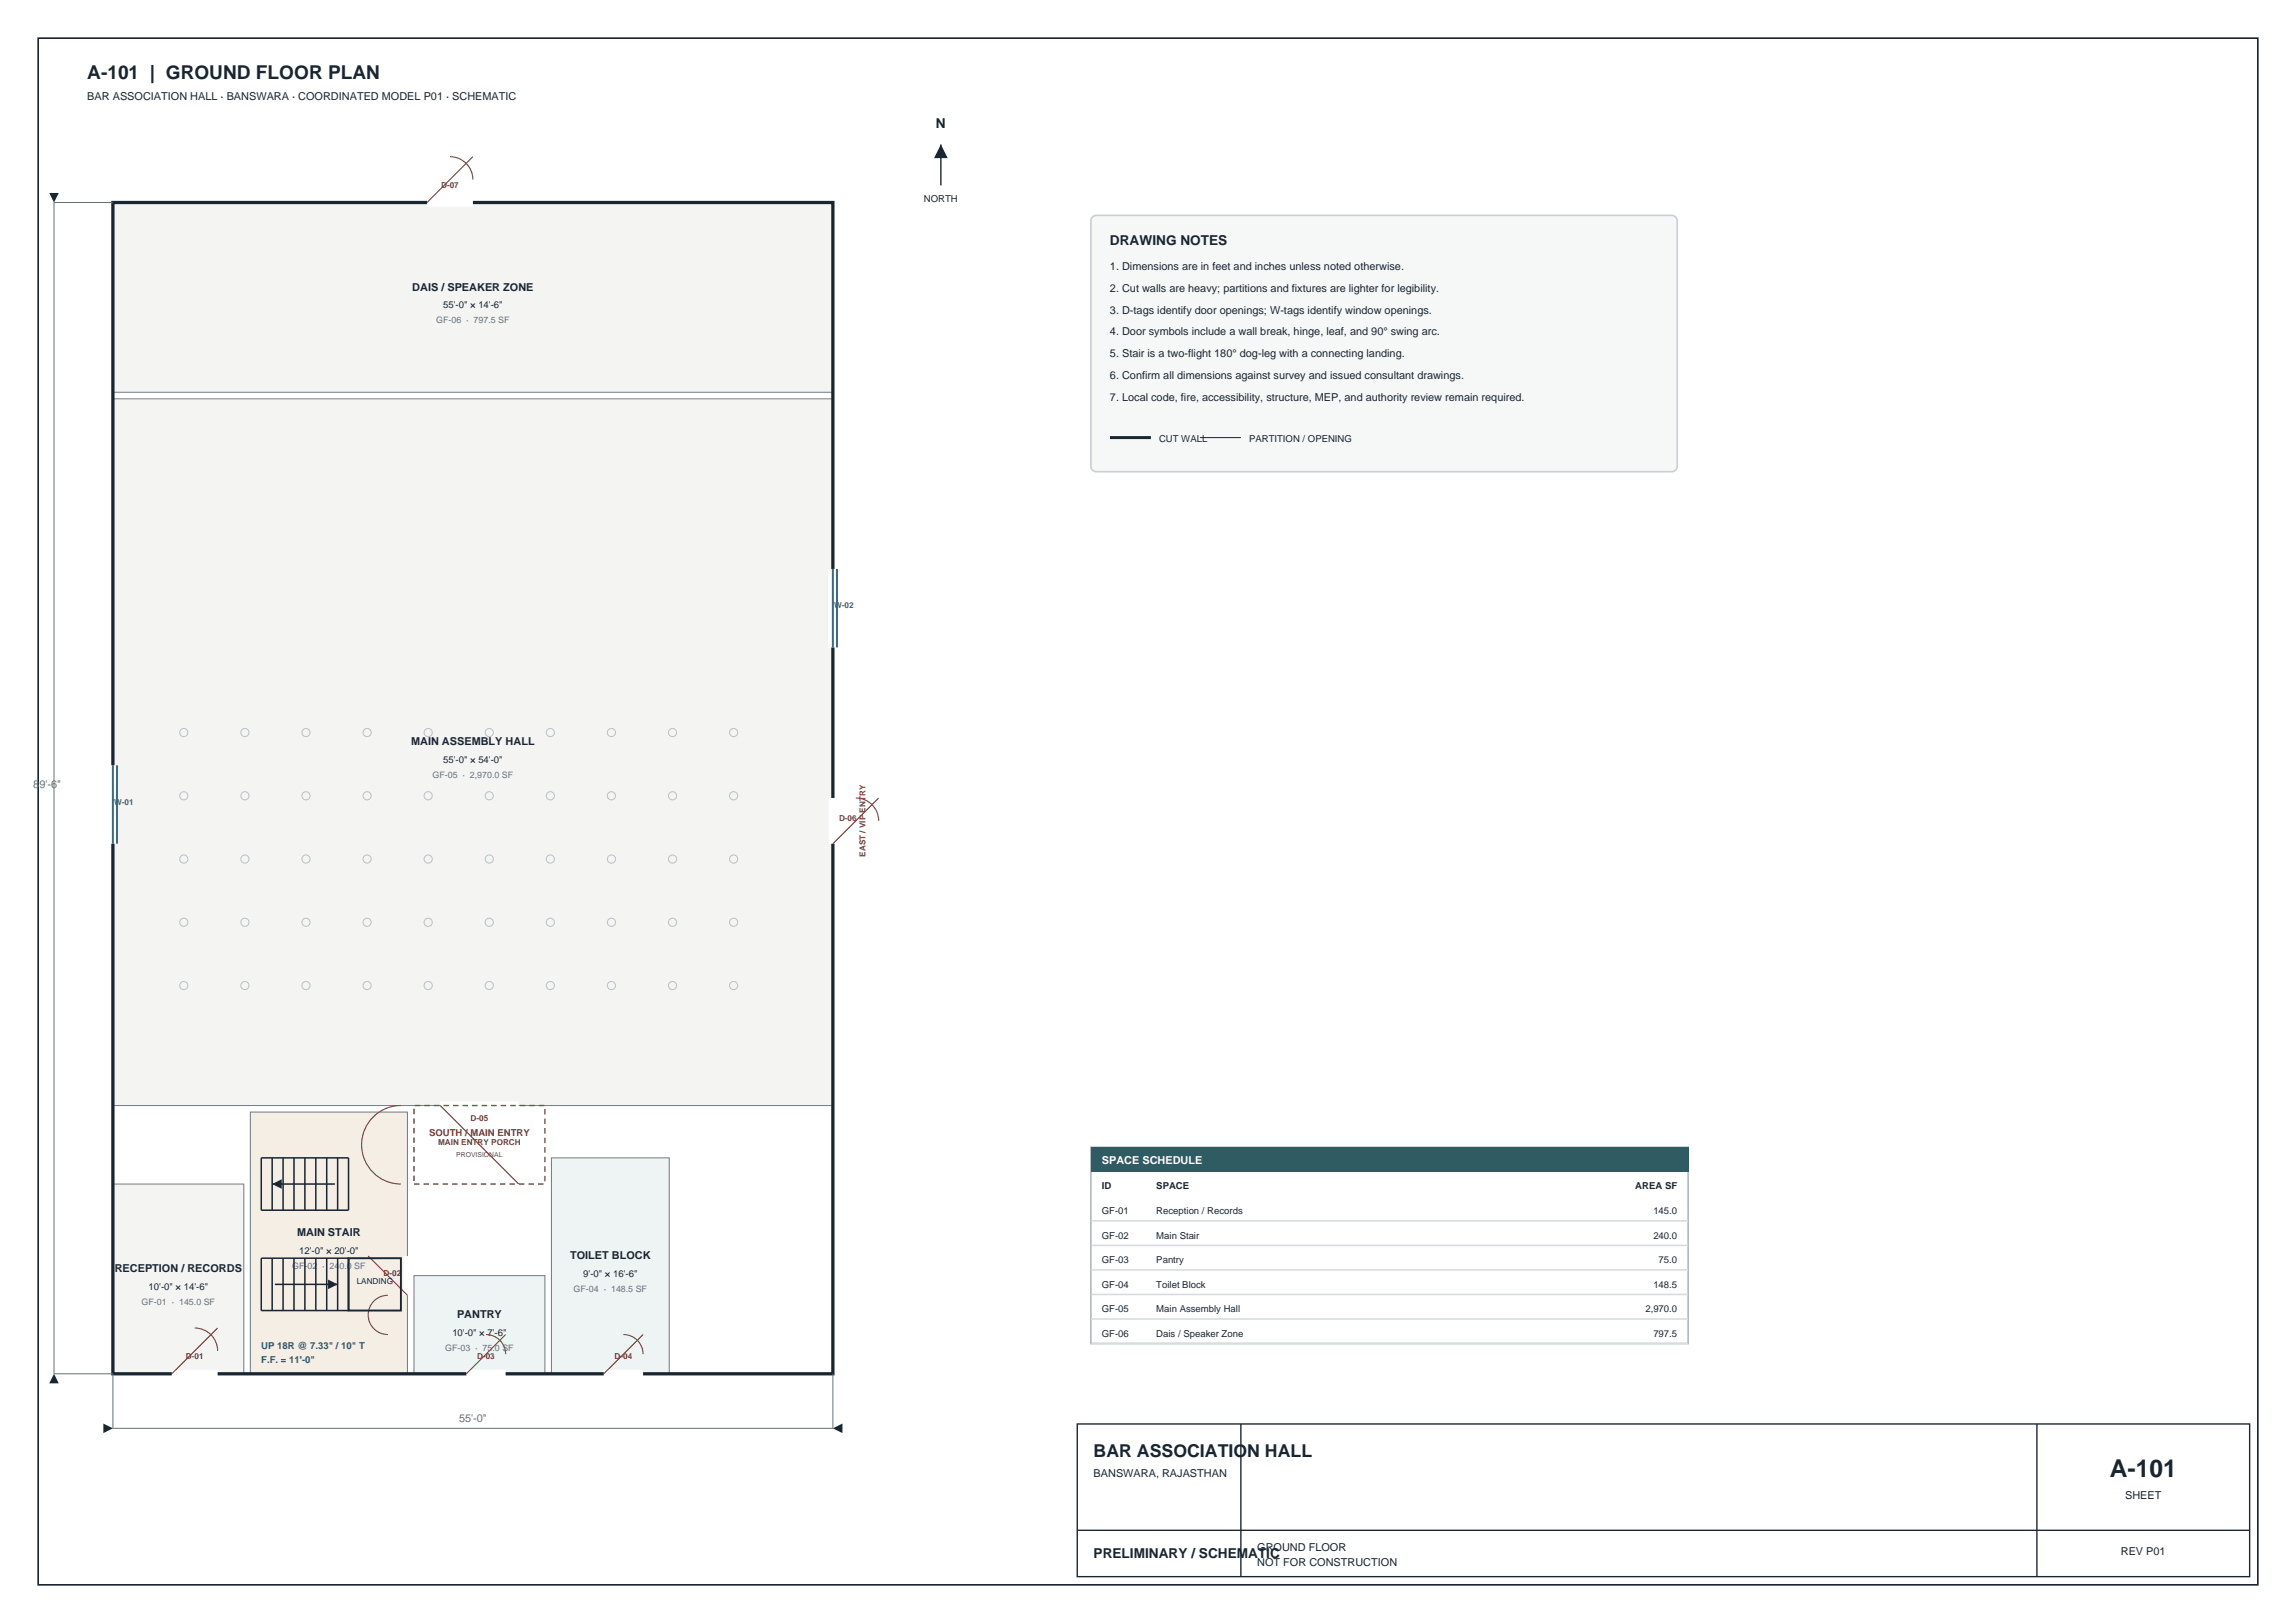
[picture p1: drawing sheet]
<svg xmlns="http://www.w3.org/2000/svg" width="594mm" height="420mm" viewBox="0 0 594 420" stroke-linecap="round" stroke-linejoin="round" font-family="sans-serif">
<defs><g id="words">
<text font-size="6.3" fill="#192530" x="545.8" y="382.3">A-101</text>
<text font-size="4.9" fill="#192530" x="22.6" y="20.5">A-101 | GROUND FLOOR PLAN</text>
<text font-size="4.6" fill="#192530" x="282.9" y="377">BAR ASSOCIATION HALL</text>
<g font-size="3.5" fill="#192530">
<text x="242.1" y="33.2">N</text>
<text x="287.2" y="63.5">DRAWING NOTES</text>
<text x="282.9" y="403.1">PRELIMINARY / SCHEMATIC</text>
</g>
<g font-size="2.8" fill="#192530">
<text x="22.6" y="25.8">BAR ASSOCIATION HALL · BANSWARA · COORDINATED MODEL P01 · SCHEMATIC</text>
<text x="287.2" y="69.8">1. Dimensions are in feet and inches unless noted otherwise.</text>
<text x="106.7" y="75.2">DAIS / SPEAKER ZONE</text>
<text x="287.2" y="75.5">2. Cut walls are heavy; partitions and fixtures are lighter for legibility.</text>
<text x="287.2" y="81.1">3. D-tags identify door openings; W-tags identify window openings.</text>
<text x="287.2" y="86.8">4. Door symbols include a wall break, hinge, leaf, and 90° swing arc.</text>
<text x="287.2" y="92.4">5. Stair is a two-flight 180° dog-leg with a connecting landing.</text>
<text x="287.2" y="98.1">6. Confirm all dimensions against survey and issued consultant drawings.</text>
<text x="287.2" y="103.7">7. Local code, fire, accessibility, structure, MEP, and authority review remain required.</text>
<text x="106.4" y="192.9">MAIN ASSEMBLY HALL</text>
<text x="76.9" y="319.9">MAIN STAIR</text>
<text x="29.7" y="329.2">RECEPTION / RECORDS</text>
<text x="147.5" y="325.8">TOILET BLOCK</text>
<text x="118.2" y="341">PANTRY</text>
<text x="282.9" y="382.3">BANSWARA, RAJASTHAN</text>
<text x="549.8" y="387.9">SHEET</text>
<text x="325.3" y="401.3">GROUND FLOOR</text>
<text x="325.3" y="405.2">NOT FOR CONSTRUCTION</text>
<text x="548.7" y="402.4">REV P01</text>
</g>
<g font-size="2.8" fill="#65717a">
<text x="8.6" y="204">89'-6&quot;</text>
<text x="118.7" y="367.9">55'-0&quot;</text>
</g>
<text font-size="2.8" fill="#fff" x="285" y="301.1">SPACE SCHEDULE</text>
<g font-size="2.5" fill="#192530">
<text x="239" y="52.2">NORTH</text>
<text x="114.6" y="79.8">55'-0&quot; × 14'-6&quot;</text>
<text x="299.9" y="114.3">CUT WALL</text>
<text x="323.1" y="114.3">PARTITION / OPENING</text>
<text x="114.6" y="197.5">55'-0&quot; × 54'-0&quot;</text>
<text x="285" y="307.8">ID</text>
<text x="299.2" y="307.8">SPACE</text>
<text x="423.1" y="307.8">AREA SF</text>
<text x="285" y="314.2">GF-01</text>
<text x="299.2" y="314.2">Reception / Records</text>
<text x="427.7" y="314.2">145.0</text>
<text x="285" y="320.5">GF-02</text>
<text x="299.2" y="320.5">Main Stair</text>
<text x="427.7" y="320.5">240.0</text>
<text x="77.4" y="324.5">12'-0&quot; × 20'-0&quot;</text>
<text x="285" y="326.9">GF-03</text>
<text x="299.2" y="326.9">Pantry</text>
<text x="429.1" y="326.9">75.0</text>
<text x="38.4" y="333.8">10'-0&quot; × 14'-6&quot;</text>
<text x="150.9" y="330.4">9'-0&quot; × 16'-6&quot;</text>
<text x="285" y="333.2">GF-04</text>
<text x="299.2" y="333.2">Toilet Block</text>
<text x="427.7" y="333.2">148.5</text>
<text x="285" y="339.6">GF-05</text>
<text x="299.2" y="339.6">Main Assembly Hall</text>
<text x="425.7" y="339.6">2,970.0</text>
<text x="117" y="345.6">10'-0&quot; × 7'-6&quot;</text>
<text x="285" y="345.9">GF-06</text>
<text x="299.2" y="345.9">Dais / Speaker Zone</text>
<text x="427.7" y="345.9">797.5</text>
</g>
<text font-size="2.5" fill="#8b3c32" x="111" y="293.8">SOUTH / MAIN ENTRY</text>
<g font-size="2.5" fill="#2e5c62">
<text x="67.6" y="349.2">UP 18R @ 7.33&quot; / 10&quot; T</text>
<text x="67.6" y="352.7">F.F. = 11'-0&quot;</text>
</g>
<g font-size="2.3" fill="#65717a">
<text x="112.8" y="83.7">GF-06 · 797.5 SF</text>
<text x="111.9" y="201.3">GF-05 · 2,970.0 SF</text>
<text x="75.6" y="328.3">GF-02 · 240.0 SF</text>
<text x="148.4" y="334.3">GF-04 · 148.5 SF</text>
<text x="36.6" y="337.7">GF-01 · 145.0 SF</text>
<text x="115.2" y="349.5">GF-03 · 75.0 SF</text>
</g>
<g font-size="2.1" fill="#8b3c32">
<text x="114.1" y="48.5">D-07</text>
<text x="217.1" y="212.4">D-06</text>
<text x="223.9" y="221.7" transform="rotate(-90 223.9 221.7)">EAST / VIP ENTRY</text>
<text x="121.7" y="290">D-05</text>
<text x="113.3" y="296.2">MAIN ENTRY PORCH</text>
<text x="99.2" y="330.1">D-02</text>
<text x="48.1" y="351.6">D-01</text>
<text x="123.4" y="351.6">D-03</text>
<text x="159" y="351.6">D-04</text>
</g>
<g font-size="2.1" fill="#386e8b">
<text x="215.8" y="157.4">W-02</text>
<text x="29.5" y="208.2">W-01</text>
</g>
<text font-size="2.1" fill="#192530" x="92.3" y="332.4">LANDING</text>
<text font-size="1.8" fill="#8b3c32" x="118.1" y="299.4">PROVISIONAL</text>
</g></defs>
<path d="M9.9 9.9h574.2v400.2h-574.2z" fill="none" stroke="#192530" stroke-width=".42"/>
<path d="M29.2 306.4h33.9v49.1h-33.9z" fill-rule="evenodd" fill="#f4f5f3" stroke="#718087" stroke-width=".26"/>
<path d="M64.8 287.8h40.6v67.7h-40.6z" fill-rule="evenodd" fill="#f5eee5" stroke="#718087" stroke-width=".26"/>
<g fill="#eef4f4" stroke="#718087" stroke-width=".26">
<path d="M107.1 330.1h33.9v25.4h-33.9z" fill-rule="evenodd"/>
<path d="M142.7 299.6h30.4v55.9h-30.4z" fill-rule="evenodd"/>
</g>
<path d="M29.2 103.2h186.3v182.9h-186.3z" fill-rule="evenodd" fill="#f4f5f3" stroke="#718087" stroke-width=".26"/>
<g fill="none" stroke="#b9c1c4" stroke-width=".26">
<circle cx="47.6" cy="189.6" r="1.06"/>
<circle cx="63.4" cy="189.6" r="1.06"/>
<circle cx="79.2" cy="189.6" r="1.06"/>
<circle cx="95" cy="189.6" r="1.06"/>
<circle cx="110.8" cy="189.6" r="1.06"/>
<circle cx="126.6" cy="189.6" r="1.06"/>
<circle cx="142.4" cy="189.6" r="1.06"/>
<circle cx="158.2" cy="189.6" r="1.06"/>
<circle cx="174" cy="189.6" r="1.06"/>
<circle cx="189.8" cy="189.6" r="1.06"/>
<circle cx="47.6" cy="205.9" r="1.06"/>
<circle cx="63.4" cy="205.9" r="1.06"/>
<circle cx="79.2" cy="205.9" r="1.06"/>
<circle cx="95" cy="205.9" r="1.06"/>
<circle cx="110.8" cy="205.9" r="1.06"/>
<circle cx="126.6" cy="205.9" r="1.06"/>
<circle cx="142.4" cy="205.9" r="1.06"/>
<circle cx="158.2" cy="205.9" r="1.06"/>
<circle cx="174" cy="205.9" r="1.06"/>
<circle cx="189.8" cy="205.9" r="1.06"/>
<circle cx="47.6" cy="238.7" r="1.06"/>
<circle cx="47.6" cy="222.3" r="1.06"/>
<circle cx="63.4" cy="238.7" r="1.06"/>
<circle cx="63.4" cy="222.3" r="1.06"/>
<circle cx="79.2" cy="238.7" r="1.06"/>
<circle cx="79.2" cy="222.3" r="1.06"/>
<circle cx="95" cy="238.7" r="1.06"/>
<circle cx="95" cy="222.3" r="1.06"/>
<circle cx="110.8" cy="238.7" r="1.06"/>
<circle cx="110.8" cy="222.3" r="1.06"/>
<circle cx="126.6" cy="238.7" r="1.06"/>
<circle cx="126.6" cy="222.3" r="1.06"/>
<circle cx="142.4" cy="238.7" r="1.06"/>
<circle cx="142.4" cy="222.3" r="1.06"/>
<circle cx="158.2" cy="238.7" r="1.06"/>
<circle cx="158.2" cy="222.3" r="1.06"/>
<circle cx="174" cy="238.7" r="1.06"/>
<circle cx="174" cy="222.3" r="1.06"/>
<circle cx="189.8" cy="238.7" r="1.06"/>
<circle cx="189.8" cy="222.3" r="1.06"/>
<circle cx="47.6" cy="255" r="1.06"/>
<circle cx="63.4" cy="255" r="1.06"/>
<circle cx="79.2" cy="255" r="1.06"/>
<circle cx="95" cy="255" r="1.06"/>
<circle cx="110.8" cy="255" r="1.06"/>
<circle cx="126.6" cy="255" r="1.06"/>
<circle cx="142.4" cy="255" r="1.06"/>
<circle cx="158.2" cy="255" r="1.06"/>
<circle cx="174" cy="255" r="1.06"/>
<circle cx="189.8" cy="255" r="1.06"/>
</g>
<path d="M29.2 52.4h186.3v49.1h-186.3z" fill-rule="evenodd" fill="#f4f5f3" stroke="#718087" stroke-width=".26"/>
<path d="M29.2 52.4h186.3v303.1h-186.3z" fill="none" stroke="#192530" stroke-width=".85" stroke-linecap="butt"/>
<path d="M110.5 52.4h11.8M215.5 206.5v11.9M113.9 286.1h20.3M105.4 325v10.2M44.4 355.5h11.9M120.6 355.5h10.2M156.2 355.5h10.2" fill="none" stroke="#fff" stroke-width="2.1" stroke-linecap="butt"/>
<g fill="none" stroke="#8b3c32" stroke-width=".28">
<path d="M116.4 40.6a5.9 5.9 0 0 1 5.9 5.9M122.3 40.6l-11.8 11.8M221.4 206.5a5.9 5.9 0 0 1 5.9 5.9M227.3 206.5l-11.8 11.9M103.7 286.1a10.2 10.2 0 0 0-10.1 10.1 10.2 10.2 0 0 0 10.1 10.2M113.9 286.1l20.3 20.3M95.2 325l10.2 10.2M100.3 335.2a5.1 5.1 0 0 0-5 5.1 5.1 5.1 0 0 0 5 5.1M50.4 343.7a5.9 5.9 0 0 1 5.9 5.9M56.3 343.7l-11.9 11.8M125.7 345.4a5.1 5.1 0 0 1 5.1 5M130.8 345.4l-10.2 10.1"/>
<path d="M161.3 345.4a5.1 5.1 0 0 1 5.1 5M166.4 345.4l-10.2 10.1"/>
</g>
<path d="M215.5 147.2v20.4M29.2 198v20.4" fill="none" stroke="#fff" stroke-width="2.5" stroke-linecap="butt"/>
<path d="M215.5 147.2v20.4M216.5 147.2v20.4M29.2 198v20.4M30.3 198v20.4" fill="none" stroke="#386e8b" stroke-width=".53"/>
<path d="M67.6 325.6h22.6v13.5h-22.6zM70.4 325.6v13.5M71.1 332.4h16.2M73.2 325.6v13.5M76.1 325.6v13.5M78.9 325.6v13.5M81.7 325.6v13.5M84.5 325.6v13.5M87.3 325.6v13.5" fill="none" stroke="#192530" stroke-width=".39"/>
<path d="M84.9 331.1l2.4 1.3-2.4 1.2z" fill="#192530"/>
<path d="M67.6 299.6h22.6v13.6h-22.6zM70.4 299.6v13.6M73.2 299.6v13.6M76.1 299.6v13.6M78.9 299.6v13.6M81.7 299.6v13.6M84.5 299.6v13.6M87.3 299.6v13.6M70.4 306.4h16.2" fill="none" stroke="#192530" stroke-width=".39"/>
<path d="M70.4 306.4l2.5-1.2v2.4z" fill="#192530"/>
<path d="M90.2 325.6h13.5v13.5h-13.5z" fill="none" stroke="#192530" stroke-width=".49"/>
<path d="M107.1 286.1h33.9v20.3h-33.9z" fill="none" stroke="#8b3c32" stroke-width=".35" stroke-dasharray="1.4 1.1" stroke-linecap="butt"/>
<path d="M29.2 355.5v14.1h186.3v-14.1" fill="none" stroke="#65717a" stroke-width=".26"/>
<g fill="#192530">
<path d="M26.7 368.4l2.5 1.2-2.5 1.3z"/>
<path d="M215.5 369.6l2.4-1.2v2.5z"/>
</g>
<path d="M29.2 52.4h-15.2v303.1h15.2" fill="none" stroke="#65717a" stroke-width=".26"/>
<g fill="#192530">
<path d="M14 355.5l1.2 2.5h-2.5z"/>
<path d="M12.7 49.9h2.5l-1.2 2.5z"/>
</g>
<path d="M243.4 37.4v10.6" fill="none" stroke="#192530" stroke-width=".35"/>
<path d="M243.4 37.4l1.8 3.5h-3.5z" fill="#192530"/>
<path d="M282.8 56l.8-.3h148.9a1.41 1.41 0 0 1 1.4 1.5v63.4a1.41 1.41 0 0 1-1.4 1.5h-148.9a1.41 1.41 0 0 1-1.4-1.5v-63.4l.1-.5z" fill-rule="evenodd" fill="#f6f8f8" stroke="#c7d0d4" stroke-width=".42"/>
<path d="M287.2 113.2h10.5" fill="none" stroke="#192530" stroke-width=".78" stroke-linecap="butt"/>
<path d="M310.4 113.2h10.6" fill="none" stroke="#192530" stroke-width=".26"/>
<path d="M282.2 296.9h154.5v50.8h-154.5z" fill-rule="evenodd" fill="#fff" stroke="#aebac0" stroke-width=".42"/>
<path d="M282.2 296.9h154.5v6.3h-154.5z" fill-rule="evenodd" fill="#2e5c62"/>
<path d="M282.2 315.9h154.5M282.2 322.3h154.5M282.2 328.6h154.5M282.2 335h154.5M282.2 341.3h154.5M282.2 347.7h154.5" fill="none" stroke="#d6dde0" stroke-width=".42"/>
<path d="M278.7 368.5h303.3v39.5h-303.3zM321 368.5v39.5M527 368.5v39.5M278.7 396h303.3" fill="none" stroke="#192530" stroke-width=".35"/>
<use href="#words"/>
</svg>
